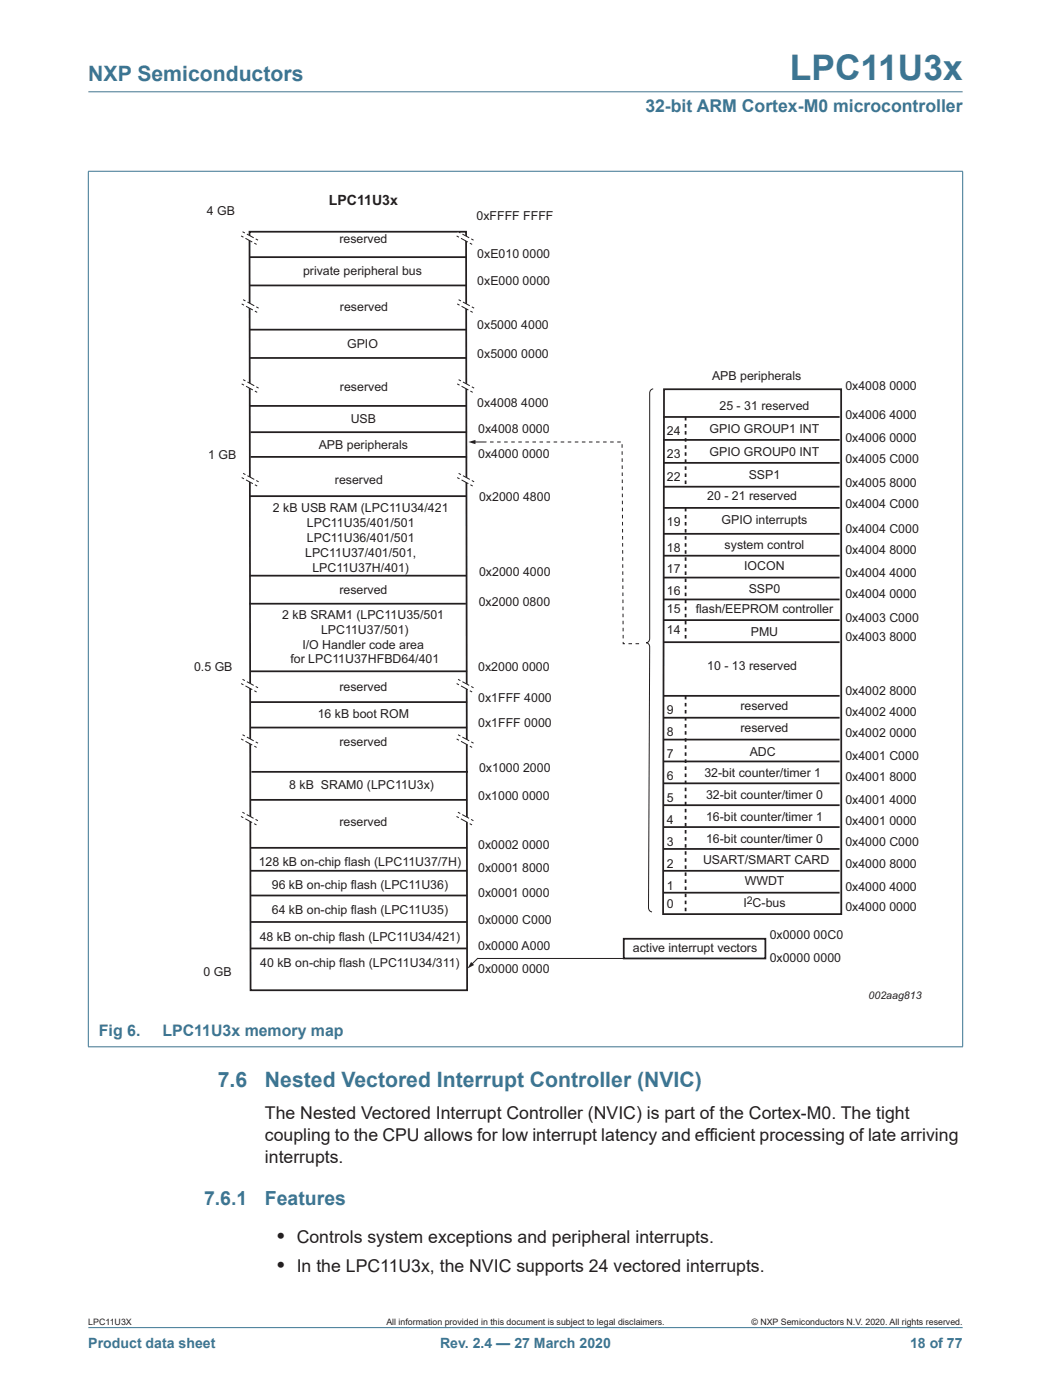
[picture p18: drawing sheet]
<svg xmlns="http://www.w3.org/2000/svg" width="210mm" height="280mm" viewBox="0 0 210 280" stroke-linecap="round" stroke-linejoin="round" font-family="sans-serif">
<defs><g id="words">
<text font-size="7.1" fill="#3c7592" x="157.8" y="16">LPC11U3x</text>
<g font-size="4.2" fill="#3c7592">
<text x="17.6" y="16.2">NXP Semiconductors</text>
<text x="43.5" y="217.3">7.6</text>
<text x="52.9" y="217.3">Nested Vectored Interrupt Controller (NVIC)</text>
</g>
<g font-size="4.2" fill="#231f20">
<text x="55.4" y="248.4">•</text>
<text x="55.4" y="254.2">•</text>
</g>
<g font-size="3.9" fill="#3c7592">
<text x="40.8" y="240.9">7.6.1</text>
<text x="52.9" y="240.9">Features</text>
</g>
<text font-size="3.5" fill="#3c7592" x="128.9" y="22.5">32-bit ARM Cortex-M0 microcontroller</text>
<g font-size="3.5" fill="#231f20">
<text x="52.9" y="223.5">The Nested Vectored Interrupt Controller (NVIC) is part of the Cortex-M0. The tight</text>
<text x="52.9" y="227.9">coupling to the CPU allows for low interrupt latency and efficient processing of late arriving</text>
<text x="52.9" y="232.3">interrupts.</text>
<text x="59.3" y="248.4">Controls system exceptions and peripheral interrupts.</text>
<text x="59.3" y="254.2">In the LPC11U3x, the NVIC supports 24 vectored interrupts.</text>
</g>
<g font-size="3.2" fill="#3c7592">
<text x="19.8" y="207.1">Fig 6.</text>
<text x="32.5" y="207.1">LPC11U3x memory map</text>
</g>
<text font-size="2.8" fill="#231f20" x="65.7" y="40.9">LPC11U3x</text>
<g font-size="2.8" fill="#3c7592">
<text x="17.6" y="269.3">Product data sheet</text>
<text x="87.9" y="269.3">Rev. 2.4 — 27 March 2020</text>
<text x="181.8" y="269.3">18 of 77</text>
</g>
<g font-size="2.5" fill="#231f20">
<text x="41.3" y="43">4 GB</text>
<text x="95.2" y="44">0xFFFF FFFF</text>
<text x="67.8" y="48.6">reserved</text>
<text x="95.3" y="51.6">0xE010 0000</text>
<text x="60.5" y="55">private peripheral bus</text>
<text x="95.3" y="57">0xE000 0000</text>
<text x="67.9" y="62.2">reserved</text>
<text x="95.3" y="65.7">0x5000 4000</text>
<text x="69.3" y="69.5">GPIO</text>
<text x="95.3" y="71.5">0x5000 0000</text>
<text x="142.2" y="75.9">APB peripherals</text>
<text x="168.8" y="77.9">0x4008 0000</text>
<text x="67.9" y="78.1">reserved</text>
<text x="95.3" y="81.3">0x4008 4000</text>
<text x="143.7" y="81.9">25 - 31 reserved</text>
<text x="168.8" y="83.7">0x4006 4000</text>
<text x="63.7" y="89.7">APB peripherals</text>
<text x="70" y="84.6">USB</text>
<text x="95.5" y="86.5">0x4008 0000</text>
<text x="133.2" y="86.9">24</text>
<text x="141.7" y="86.4">GPIO GROUP1 INT</text>
<text x="168.8" y="88.2">0x4006 0000</text>
<text x="41.6" y="91.8">1 GB</text>
<text x="95.5" y="91.5">0x4000 0000</text>
<text x="133.2" y="91.4">23</text>
<text x="141.7" y="91">GPIO GROUP0 INT</text>
<text x="149.5" y="95.7">SSP1</text>
<text x="168.8" y="92.5">0x4005 C000</text>
<text x="66.9" y="96.7">reserved</text>
<text x="95.7" y="100.2">0x2000 4800</text>
<text x="133.2" y="96">22</text>
<text x="141.2" y="99.9">20 - 21 reserved</text>
<text x="168.8" y="101.5">0x4004 C000</text>
<text x="168.8" y="97.4">0x4005 8000</text>
<text x="54.5" y="102.4">2 kB USB RAM (LPC11U34/421</text>
<text x="61.3" y="105.4">LPC11U35/401/501</text>
<text x="133.2" y="105">19</text>
<text x="144.1" y="104.6">GPIO interrupts</text>
<text x="168.8" y="106.6">0x4004 C000</text>
<text x="61" y="111.3">LPC11U37/401/501,</text>
<text x="61.3" y="108.3">LPC11U36/401/501</text>
<text x="133.2" y="110.2">18</text>
<text x="144.7" y="109.8">system control</text>
<text x="148.6" y="113.9">IOCON</text>
<text x="168.8" y="110.7">0x4004 8000</text>
<text x="62.4" y="114.3">LPC11U37H/401)</text>
<text x="67.8" y="118.8">reserved</text>
<text x="95.7" y="115">0x2000 4000</text>
<text x="133.2" y="119">16</text>
<text x="133.2" y="114.6">17</text>
<text x="149.5" y="118.5">SSP0</text>
<text x="168.8" y="119.5">0x4004 0000</text>
<text x="168.8" y="115.3">0x4004 4000</text>
<text x="56.4" y="123.7">2 kB SRAM1 (LPC11U35/501</text>
<text x="95.6" y="121">0x2000 0800</text>
<text x="133.2" y="122.5">15</text>
<text x="139" y="122.5">flash/EEPROM controller</text>
<text x="168.8" y="124.3">0x4003 C000</text>
<text x="60.4" y="129.6">I/O Handler code area</text>
<text x="64.1" y="126.7">LPC11U37/501)</text>
<text x="133.2" y="126.7">14</text>
<text x="149.9" y="127.2">PMU</text>
<text x="168.8" y="128.1">0x4003 8000</text>
<text x="38.8" y="134.1">0.5 GB</text>
<text x="58" y="132.6">for LPC11U37HFBD64/401</text>
<text x="95.5" y="134">0x2000 0000</text>
<text x="141.2" y="133.9">10 - 13 reserved</text>
<text x="63.5" y="143.4">16 kB boot ROM</text>
<text x="67.8" y="138">reserved</text>
<text x="95.5" y="140.2">0x1FFF 4000</text>
<text x="133.2" y="142.7">9</text>
<text x="147.9" y="141.8">reserved</text>
<text x="168.8" y="138.8">0x4002 8000</text>
<text x="168.8" y="143.2">0x4002 4000</text>
<text x="67.8" y="149">reserved</text>
<text x="95.5" y="145.3">0x1FFF 0000</text>
<text x="133.2" y="147.1">8</text>
<text x="147.9" y="146.3">reserved</text>
<text x="168.8" y="147.2">0x4002 0000</text>
<text x="95.7" y="154.3">0x1000 2000</text>
<text x="133.2" y="155.8">6</text>
<text x="133.2" y="151.5">7</text>
<text x="140.7" y="155.2">32-bit counter/timer 1</text>
<text x="149.7" y="151.1">ADC</text>
<text x="168.8" y="151.9">0x4001 C000</text>
<text x="57.8" y="157.7">8 kB SRAM0 (LPC11U3x)</text>
<text x="95.5" y="159.9">0x1000 0000</text>
<text x="133.2" y="160.2">5</text>
<text x="141" y="159.6">32-bit counter/timer 0</text>
<text x="168.8" y="156.1">0x4001 8000</text>
<text x="168.8" y="160.6">0x4001 4000</text>
<text x="67.8" y="165">reserved</text>
<text x="133.2" y="164.6">4</text>
<text x="141" y="164">16-bit counter/timer 1</text>
<text x="168.8" y="164.9">0x4001 0000</text>
<text x="51.7" y="173.1">128 kB on-chip flash (LPC11U37/7H)</text>
<text x="95.5" y="169.7">0x0002 0000</text>
<text x="133.2" y="173.4">2</text>
<text x="133.2" y="169">3</text>
<text x="140.4" y="172.7">USART/SMART CARD</text>
<text x="141" y="168.4">16-bit counter/timer 0</text>
<text x="168.8" y="173.5">0x4000 8000</text>
<text x="168.8" y="169.1">0x4000 C000</text>
<text x="54.3" y="177.7">96 kB on-chip flash (LPC11U36)</text>
<text x="95.5" y="179.3">0x0001 0000</text>
<text x="95.5" y="174.3">0x0001 8000</text>
<text x="133.2" y="177.8">1</text>
<text x="148.7" y="176.9">WWDT</text>
<text x="168.8" y="178">0x4000 4000</text>
<text x="54.3" y="182.6">64 kB on-chip flash (LPC11U35)</text>
<text x="95.5" y="184.6">0x0000 C000</text>
<text x="133.2" y="181.4">0</text>
<text x="148.5" y="181.3">I C-bus</text>
<text x="168.8" y="181.9">0x4000 0000</text>
<text x="51.9" y="187.9">48 kB on-chip flash (LPC11U34/421)</text>
<text x="95.5" y="189.9">0x0000 A000</text>
<text x="126.4" y="190.3">active interrupt vectors</text>
<text x="153.7" y="187.6">0x0000 00C0</text>
<text x="40.6" y="195">0 GB</text>
<text x="52" y="193.2">40 kB on-chip flash (LPC11U34/311)</text>
<text x="95.5" y="194.4">0x0000 0000</text>
<text x="153.7" y="192.1">0x0000 0000</text>
</g>
<g font-size="2.1" fill="#231f20">
<text x="149.1" y="180.6">2</text>
<text x="173.5" y="199.7">002aag813</text>
</g>
<g font-size="1.8" fill="#231f20">
<text x="17.6" y="264.7">LPC11U3X</text>
<text x="77.2" y="264.7">All information provided in this document is subject to legal disclaimers.</text>
<text x="150.1" y="264.7">© NXP Semiconductors N.V. 2020. All rights reserved.</text>
</g>
</g></defs>
<g fill="#3c7592" stroke="#3c7592" stroke-width=".2">
<path d="M17.6 265.3h174.7z"/>
<path d="M17.6 18.3h174.7z"/>
<path d="M17.6 34.3v174.8z"/>
<path d="M192.3 34.3v174.8z"/>
<path d="M17.6 34.2h174.7z"/>
<path d="M17.6 209.2h174.7z"/>
</g>
<path d="M130.5 77.7a.79 .79 0 0 0-.7 .9v49a.79 .79 0 0 1-.8 .8 .79 .79 0 0 1 .8 .9l-.3 52.1a.79 .79 0 0 0 .7 .8" fill="none" stroke="#231f20" stroke-width=".2"/>
<path d="M136.9 83.3v14M136.9 101.5v26.8" fill="none" stroke="#231f20" stroke-width=".35" stroke-dasharray=".7 .7" stroke-linecap="butt"/>
<g fill="none" stroke="#231f20" stroke-width=".35">
<path d="M49.8 46.3h43.3l.2 151.6h-43.3zM49.9 71.5h43.2M49.9 65.9h43.2M132.6 77.8h35.4v104.9h-35.6zM49.9 99.1h43.2M49.9 81.1h43.2M50 91.3h43.3M50 86.4h43.3M49.9 115h43.2M132.5 119.8h35.2M132.5 111h35.2M132.5 106.7h35.2"/>
<path d="M132.5 115.4h35.2M50 134.1h43.3M132.5 139h35.2M132.5 123.9h35.2M132.5 128.3h35.2M50 159.8h43.3M50 145.4h43.3M50 140.3h43.3M50.2 154.2h43.3M132.5 156.5h35.2M132.5 152.2h35.2M132.5 147.8h35.2"/>
<path d="M132.5 143.4h35.2M50 174h43.3M50 178.9h43.3M50 169.4h43.3M132.5 178.4h35.2M132.5 174h35.2M132.5 169.6h35.2M132.5 165.3h35.2M132.5 160.9h35.2M50 189.5h43.3M50 184.2h43.3M124.6 187.6h28.3v3.9h-28.3z"/>
</g>
<path d="M127.6 128.6h-3.1l-.3-40.3h-27.8" fill="none" stroke="#231f20" stroke-width=".2" stroke-dasharray=".7 .7" stroke-linecap="butt"/>
<path d="M48.4 162.3l3.1 1.7-.3 .8-3.1-1.7z" fill="#fff"/>
<path d="M51.2 164.8l-3.1-1.7M51.5 164l-3.1-1.7" fill="none" stroke="#231f20" stroke-width=".2" stroke-dasharray=".5 .5 1.6 .5 .5 .5 .5 1.6 .5 .5" stroke-linecap="butt"/>
<path d="M91.4 162.3l3.2 1.7-.3 .8-3.1-1.7z" fill="#fff"/>
<path d="M94.3 164.8l-3.1-1.7M94.6 164l-3.2-1.7" fill="none" stroke="#231f20" stroke-width=".2" stroke-dasharray=".5 .5 1.6 .5 .5 .5 .5 1.6 .5 .5" stroke-linecap="butt"/>
<path d="M48.4 135.7l3.1 1.7-.2 .9-3.2-1.7z" fill="#fff"/>
<path d="M51.3 138.3l-3.2-1.7M51.5 137.4l-3.1-1.7" fill="none" stroke="#231f20" stroke-width=".2" stroke-dasharray=".5 .5 1.6 .5 .5 .5 .5 1.6 .5 .5" stroke-linecap="butt"/>
<path d="M91.5 135.7l3.1 1.7-.3 .9-3.1-1.7z" fill="#fff"/>
<path d="M94.3 138.3l-3.1-1.7M94.6 137.4l-3.1-1.7" fill="none" stroke="#231f20" stroke-width=".2" stroke-dasharray=".5 .5 1.6 .5 .5 .5 .5 1.6 .5 .5" stroke-linecap="butt"/>
<path d="M48.4 146.8l3.1 1.7-.2 .9-3.2-1.7z" fill="#fff"/>
<path d="M51.3 149.4l-3.2-1.7M51.5 148.5l-3.1-1.7" fill="none" stroke="#231f20" stroke-width=".2" stroke-dasharray=".5 .5 1.6 .5 .5 .5 .5 1.6 .5 .5" stroke-linecap="butt"/>
<path d="M91.5 146.8l3.1 1.7-.3 .9-3.1-1.7z" fill="#fff"/>
<path d="M94.3 149.4l-3.1-1.7M94.6 148.5l-3.1-1.7" fill="none" stroke="#231f20" stroke-width=".2" stroke-dasharray=".5 .5 1.6 .5 .5 .5 .5 1.6 .5 .5" stroke-linecap="butt"/>
<path d="M48.5 94.6l3.1 1.7-.2 .8-3.1-1.7z" fill="#fff"/>
<path d="M51.4 97.1l-3.1-1.7M51.6 96.3l-3.1-1.7" fill="none" stroke="#231f20" stroke-width=".2" stroke-dasharray=".5 .5 1.6 .5 .5 .5 .5 1.6 .5 .5" stroke-linecap="butt"/>
<path d="M91.6 94.6l3.1 1.7-.3 .8-3.1-1.7z" fill="#fff"/>
<path d="M94.4 97.1l-3.1-1.7M94.7 96.3l-3.1-1.7" fill="none" stroke="#231f20" stroke-width=".2" stroke-dasharray=".5 .5 1.6 .5 .5 .5 .5 1.6 .5 .5" stroke-linecap="butt"/>
<path d="M48.5 75.9l3.1 1.7-.2 .8-3.1-1.7z" fill="#fff"/>
<path d="M51.4 78.4l-3.1-1.7M51.6 77.6l-3.1-1.7" fill="none" stroke="#231f20" stroke-width=".2" stroke-dasharray=".5 .5 1.6 .5 .5 .5 .5 1.6 .5 .5" stroke-linecap="butt"/>
<path d="M91.6 75.9l3.1 1.7-.3 .8-3.1-1.7z" fill="#fff"/>
<path d="M94.4 78.4l-3.1-1.7M94.7 77.6l-3.1-1.7" fill="none" stroke="#231f20" stroke-width=".2" stroke-dasharray=".5 .5 1.6 .5 .5 .5 .5 1.6 .5 .5" stroke-linecap="butt"/>
<path d="M48.4 46.3l3.1 1.7-.2 .8-3.2-1.7z" fill="#fff"/>
<path d="M51.3 48.8l-3.2-1.7M51.5 48l-3.1-1.7" fill="none" stroke="#231f20" stroke-width=".2" stroke-dasharray=".5 .5 1.6 .5 .5 .5 .5 1.6 .5 .5" stroke-linecap="butt"/>
<path d="M91.5 46.3l3.1 1.7-.3 .8-3.1-1.7z" fill="#fff"/>
<path d="M94.3 48.8l-3.1-1.7M94.6 48l-3.1-1.7" fill="none" stroke="#231f20" stroke-width=".2" stroke-dasharray=".5 .5 1.6 .5 .5 .5 .5 1.6 .5 .5" stroke-linecap="butt"/>
<path d="M48.5 59.9l3.1 1.7-.2 .8-3.1-1.7z" fill="#fff"/>
<path d="M51.4 62.4l-3.1-1.7M51.6 61.6l-3.1-1.7" fill="none" stroke="#231f20" stroke-width=".2" stroke-dasharray=".5 .5 1.6 .5 .5 .5 .5 1.6 .5 .5" stroke-linecap="butt"/>
<path d="M91.6 59.9l3.1 1.7-.3 .8-3.1-1.7z" fill="#fff"/>
<path d="M94.4 62.4l-3.1-1.7M94.7 61.6l-3.1-1.7" fill="none" stroke="#231f20" stroke-width=".2" stroke-dasharray=".5 .5 1.6 .5 .5 .5 .5 1.6 .5 .5" stroke-linecap="butt"/>
<path d="M95.4 191.5l-1.2 1.2" fill="none" stroke="#231f20" stroke-width=".2"/>
<path d="M94.1 192.2l.6 .6-1.3 .7z" fill="#231f20"/>
<path d="M94.7 88.3h1.7" fill="none" stroke="#231f20" stroke-width=".2"/>
<path d="M93.5 88.3l1.5-.4v.9z" fill="#231f20"/>
<path d="M49.9 57h43.2M49.9 51.4h43.2M132.5 97.3h35.2M132.5 92.5h35.2M132.5 87.9h35.2M132.5 83.3h35.2M132.5 101.5h35.2M49.8 120.6h43.2" fill="none" stroke="#231f20" stroke-width=".35"/>
<path d="M95.4 191.5h29.2" fill="none" stroke="#231f20" stroke-width=".2"/>
<path d="M136.9 139v43.7" fill="none" stroke="#231f20" stroke-width=".35" stroke-dasharray=".7 .7" stroke-linecap="butt"/>
<use href="#words"/>
</svg>
